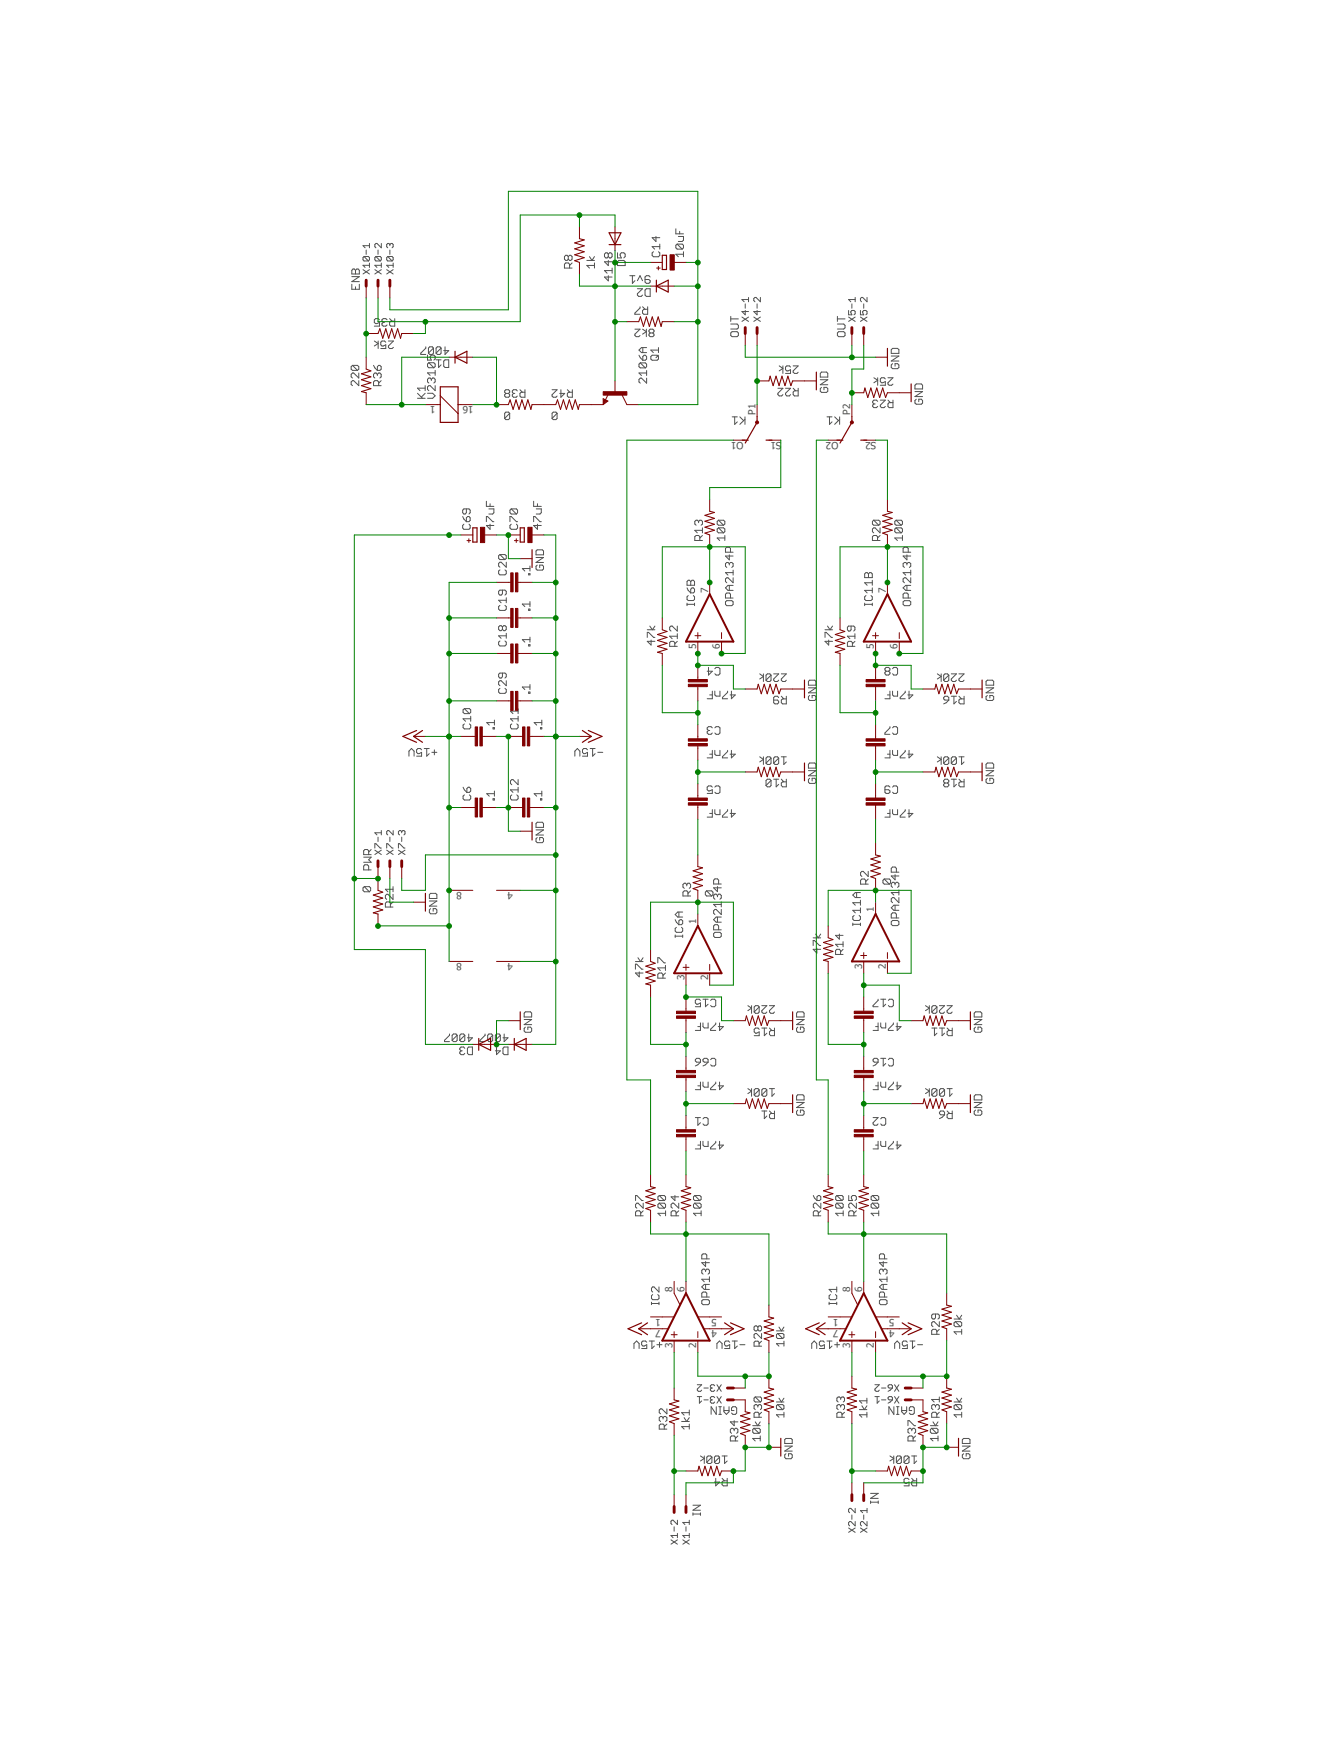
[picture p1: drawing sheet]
<svg xmlns="http://www.w3.org/2000/svg" width="216mm" height="279mm" viewBox="0 0 216 279" stroke-linecap="round" stroke-linejoin="round" font-family="sans-serif">
<defs><g id="words">
<g font-size="1.6" fill="#505050">
<text x="70" y="65.3" transform="rotate(-180 70 65.3)">1</text>
<text x="76.1" y="65.3" transform="rotate(-180 76.1 65.3)">16</text>
<text x="119.5" y="71" transform="rotate(-180 119.5 71)">O1</text>
<text x="121.4" y="66.7" transform="rotate(-90 121.4 66.7)">P1</text>
<text x="125.6" y="71" transform="rotate(-180 125.6 71)">S1</text>
<text x="134.8" y="71" transform="rotate(-180 134.8 71)">O2</text>
<text x="136.7" y="66.7" transform="rotate(-90 136.7 66.7)">P2</text>
<text x="140.9" y="71" transform="rotate(-180 140.9 71)">S2</text>
<text x="113.8" y="95.3" transform="rotate(-90 113.8 95.3)">7</text>
<text x="142.4" y="95.3" transform="rotate(-90 142.4 95.3)">7</text>
<text x="111.9" y="104.3" transform="rotate(-90 111.9 104.3)">5</text>
<text x="115.7" y="104.3" transform="rotate(-90 115.7 104.3)">6</text>
<text x="140.5" y="104.3" transform="rotate(-90 140.5 104.3)">5</text>
<text x="144.3" y="104.3" transform="rotate(-90 144.3 104.3)">6</text>
<text x="74.3" y="143.4" transform="rotate(-180 74.3 143.4)">8</text>
<text x="82.4" y="143.4" transform="rotate(-180 82.4 143.4)">4</text>
<text x="111.9" y="148.6" transform="rotate(-90 111.9 148.6)">1</text>
<text x="140.5" y="146.7" transform="rotate(-90 140.5 146.7)">1</text>
<text x="74.3" y="154.8" transform="rotate(-180 74.3 154.8)">8</text>
<text x="82.4" y="154.8" transform="rotate(-180 82.4 154.8)">4</text>
<text x="138.6" y="155.7" transform="rotate(-90 138.6 155.7)">3</text>
<text x="142.4" y="155.7" transform="rotate(-90 142.4 155.7)">2</text>
<text x="110" y="157.6" transform="rotate(-90 110 157.6)">3</text>
<text x="113.8" y="157.6" transform="rotate(-90 113.8 157.6)">2</text>
<text x="108.1" y="207.6" transform="rotate(-90 108.1 207.6)">8</text>
<text x="110" y="207.6" transform="rotate(-90 110 207.6)">6</text>
<text x="136.7" y="207.6" transform="rotate(-90 136.7 207.6)">8</text>
<text x="138.6" y="207.6" transform="rotate(-90 138.6 207.6)">6</text>
<text x="106.2" y="212" transform="rotate(-180 106.2 212)">1</text>
<text x="106.2" y="213.9" transform="rotate(-180 106.2 213.9)">7</text>
<text x="115.2" y="212" transform="rotate(-180 115.2 212)">5</text>
<text x="115.2" y="213.9" transform="rotate(-180 115.2 213.9)">4</text>
<text x="134.8" y="212" transform="rotate(-180 134.8 212)">1</text>
<text x="134.8" y="213.9" transform="rotate(-180 134.8 213.9)">7</text>
<text x="143.8" y="212" transform="rotate(-180 143.8 212)">5</text>
<text x="143.8" y="213.9" transform="rotate(-180 143.8 213.9)">4</text>
<text x="108.1" y="216.7" transform="rotate(-90 108.1 216.7)">3</text>
<text x="111.9" y="216.7" transform="rotate(-90 111.9 216.7)">2</text>
<text x="136.7" y="216.7" transform="rotate(-90 136.7 216.7)">3</text>
<text x="140.5" y="216.7" transform="rotate(-90 140.5 216.7)">2</text>
</g>
</g></defs>
<g fill="none" stroke="#505050" stroke-width=".16">
<path d="M59.4 39.1v.7M59.4 39.5h-1l.3 .3M61.3 39.1v.7l-.7-.7-.3 .2v.4l.1 .1M62.7 39.3l-.2-.2-.3 .2v.4l.1 .1M62.7 39.3v.2M62.7 39.3l.2-.2 .3 .2v.4l-.2 .1M105.5 38v.8l-.7-.6h1.3M106.1 39.2v.8M106.1 39.6h-1.3l.4 .4M108.6 36.8v.8h1.3M108.9 39.2h.8l.2 .2v.4l-.2 .2M108.9 39.2l-.3 .2v.4l.3 .2h.8"/>
<path d="M108.9 39.2l.8 .8M109.1 38h.8v.6l-.2 .2h-.6M109.3 37.2v.4M56.6 45.7v.8h1.2v-.8M56.6 44.5h1.2l-1.2 .8h1.2M56.7 58.7h.8l.2 .2v.5l-.2 .1M56.7 58.7l-.2 .2v.5l.2 .1h.8M56.7 58.7l.8 .8M56.7 43.2h.3l.1 .3 .3-.3h.2l.2 .3v.5h-1.2v-.5zM57.1 43.5v.5M57.1 46.1v.4M57.7 60v.8l-.8-.8h-.2l-.2 .2v.4l.2 .2"/>
<path d="M58.4 43.3l1 .7M58.5 41.2l-.1 .2v.4l.1 .2h.7M58.5 41.2h.7l.2 .2v.4l-.2 .2M58.5 41.2l.7 .8M58.9 40.2v.7M59.4 43.3l-1 .7M59.4 42.7h-1l.3 .3M59.4 42.3v.7M60 58.7l.7 .8M60.2 54.8l.6 .4-.6 .4M60.3 43.3l1 .7M60.4 41.2l-.1 .2v.4l.1 .2h.7"/>
<path d="M60.4 41.2h.7l.2 .2v.4l-.2 .2M60.4 41.2l.7 .8M60.7 58.9l.2-.2h.2l.2 .2v.5l-.2 .1h-.4zM60.8 40.2v.7M60.8 54.8v1.2M61 51.4l-.2-.2h-.4l-.2 .2v.4l.2 .2 .6-.2v.6h-.8M61.3 42.3v.7M61.3 42.7h-1l.3 .3M61.3 43.3l-1 .7M61.6 51.8l-.2 .2v.2l.2 .2h.4l.2-.2M61.6 51.8h.2M62 55l-.2-.2h-.4l-.2 .2v.4l.2 .2 .6-.2v.6h-.8"/>
<path d="M62.2 43.3l1 .7M62.2 51.4l-.2-.2h-.4l-.2 .2v.2l.2 .2M62.3 41.2l-.1 .2v.4l.1 .2h.7M62.3 41.2h.7l.2 .2v.4l-.2 .2M62.3 41.2l.7 .8M62.4 54.8h.8l-.8 .8v.2l.2 .2h.4l.2-.2M62.6 51.2l.4 .4M62.7 40.2v.7M63.2 42.3v.7M63.2 42.7h-1l.3 .3M63.2 43.3l-1 .7M63.5 51.2v1.2h-.7l-.2-.2v-.4l.2-.2h.7"/>
<path d="M68.5 55.8v.2l-.9 .8v.2h.9M68.7 57.1v.8h.6l-.1-.4v-.2l.1-.2h.4l.3 .2v.4l-.3 .2M68.9 58.3h.8l.3 .2v.4l-.3 .2M68.9 58.3l-.2 .2v.4l.2 .2h.8M68.9 58.3l.8 .8M69.7 56v.8l-.2 .2h-.4l-.2-.2M69.7 56l-.2-.2h-.4l-.2 .2v.8M69.7 56l-.8 .8M70 59.5v.8M70 59.9h-1.3l.5 .4M70.1 57.8h.8M70.5 57.8v1.3l.4-.4"/>
<path d="M70.9 56v.8l-.2 .2h-.4l-.2-.2M70.9 56l-.2-.2h-.4l-.2 .2v.8M70.9 56l-.8 .8M71.3 58.1l.2-.3h.6v1.3h-.6l-.2-.2zM71.5 55.8v1.2l.6-.6h-.8M91.4 41.3l-.2-.3h-.2l-.3 .3v.4l.3 .2h.2l.2-.2M91.4 41.3l.2-.3h.2l.2 .3v.4l-.2 .2h-.2l-.2-.2M91.4 41.3v.4M91.6 43.1v-.6l-.2-.2h-.4l-.3 .2v.6h1.3M92 42.3l-.4 .4M94.3 41.9h1.3M94.8 41.3l.4 .6 .4-.6"/>
<path d="M95.6 42.7h-1.3l.5 .4M95.6 42.3v.8M97.8 44.3v.8l-.6-.6h1.2M97.8 40.9v.4M97.8 41.9v.8l-.6-.6h1.2M97.8 40.9l.2-.3h.2l.2 .3v.4l-.2 .2h-.2l-.2-.2M97.8 40.9l-.2-.3h-.2l-.2 .3v.4l.2 .2h.2l.2-.2M98.4 43.5h-1.2l.4 .4M98.4 43.1v.8M99.3 40.6v.9h.6l-.2-.5v-.1l.2-.3h.4l.2 .3v.4l-.2 .2M99.3 42.1l.2-.2h.8l.2 .2v.6h-1.2zM101.2 44.3h.9"/>
<path d="M101.7 44.3v1.3l.4-.5M102.1 52.9h.8l-.8 .8v.2l.2 .2h.4l.2-.2M102.5 46.4h.8l-.8 .8v.2l.2 .2h.4l.2-.2M102.5 45.1l.4-.8 .4 .8M102.7 57.1l.6 .8M102.9 49.3v.2l-.8 .8v.2h.8M102.9 58.3h.8l.2 .2v.4l-.2 .2M102.9 58.3l-.2 .2v.4l.2 .2h.8M102.9 58.3l.8 .8M103.3 52.9l.6 .4-.6 .4M103.3 49.3l.4 .4M103.3 57.3l.2-.2h.2l.2 .2v.4l-.2 .2h-.4z"/>
<path d="M103.3 55.9v.8M103.9 52.9v1.2M103.9 46.4h.6v1.2h-.6l-.2-.2v-.8zM103.9 60h-1.2l.4 .4M103.9 59.6v.8M103.9 55.9h-.8l-.4 .4 .4 .4h.8M104.1 49.3v1.2h-.6l-.2-.2v-.4l.2-.2h.6M104.5 53.5l-.2 .2v.2l.2 .2h.4l.2-.2v-.2l-.2-.2M104.5 53.5l-.2-.2v-.2l.2-.2h.4l.2 .2v.2l-.2 .2M104.5 53.5h.4M104.5 44.5l-.2-.2h-.4l-.2 .2v.8l.2 .3h.4l.2-.3v-.2l-.2-.2h-.6M104.6 57.3l.2-.2h.8l.3 .2v.4l-.3 .2h-.8l-.2-.2z"/>
<path d="M105.1 40.5l-.3 .2v.4l.3 .2h.8l.2-.2v-.4l-.2-.2M105.9 55.9v.8M105.9 57.1l-.4 .4M105.9 56.3h-1.3l.4 .4M109.9 40.9h-1.3l.5 .4M109.9 40.5v.8M117.5 50.9v.8M117.5 52.1h1l.2 .2v.4l-.2 .2h-1M117.5 51.3h1.2M117.7 53.3h.8l.2 .2v.4l-.2 .2h-.8l-.2-.2v-.4zM119.3 51l1 .7M119.8 49.9v.7l-.5-.5h1"/>
<path d="M119.8 48.9v.7M120.3 51l-1 .7M120.3 48.2h-1l.3 .3M120.3 47.8v.7M121.2 51l1 .7M121.7 49.9v.7l-.5-.5h1M121.7 48.9v.7M122.2 47.8v.7l-.7-.7-.3 .2v.3l.2 .2M122.2 51l-1 .7M125.3 58.8l.6 .4-.6 .4M125.9 58.8v1.2M127.1 59l-.2-.2h-.4l-.2 .2v.4l.2 .2 .6-.2v.6h-.8"/>
<path d="M127.5 58.8h.8l-.8 .8v.2l.2 .2h.4l.2-.2M132.1 59.8h.8l.2 .2v.6h-1.2v-.6zM134.6 53.5l.2-.2h.8l.2 .2v.4l-.2 .2h-.8l-.2-.2zM134.6 52.1h1l.2 .2v.4l-.2 .2h-1M134.6 51.3h1.2M134.6 50.9v.8M136.4 49.9v.7h.5l-.1-.3v-.2l.1-.2h.4l.2 .2v.3l-.2 .2M136.4 51l1.1 .7M136.9 48.9v.7M137.5 48.2h-1.1l.4 .3M137.5 47.8v.7M137.5 51l-1.1 .7"/>
<path d="M138.3 49.9v.7h.6l-.2-.3v-.2l.2-.2h.3l.2 .2v.3l-.2 .2M138.3 51l1.1 .7M138.9 48.9v.7M139.4 47.8v.7l-.7-.7h-.2l-.2 .2v.3l.2 .2M139.4 51l-1.1 .7M143.3 56.2l.2-.2h.8l.2 .2v.6h-1.2zM143.3 57.2h1.2l-1.2 .8h1.2M143.5 58.5l-.2 .2v.4l.2 .2h.8l.2-.2v-.4l-.2-.2h-.4v.4M57.7 61.2v.8l-.8-.8h-.2l-.2 .2v.4l.2 .2M60.7 60.2l-.2-.2h-.2l-.3 .2v.4l.3 .2M60.7 60.2l.2-.2h.2l.2 .2v.4l-.2 .2M60.7 60.2v.2"/>
<path d="M60.9 62v-.6l-.2-.2h-.4l-.3 .2v.6h1.3M61.3 61.2l-.4 .4M67.1 64h1.2M67.1 63.2l.8 .8M68.3 63.2l-.6 .6M68.3 62.4h-1.2l.4 .4M68.3 62v.8M68.7 63.2h.9l.4 .4-.4 .4h-.9M69.3 61l.3-.2h.1l.3 .2v.4l-.3 .2M69.3 61l-.1-.2h-.3l-.2 .2v.4l.2 .2M69.3 61v.2M70 62v.8l-.8-.8h-.3l-.2 .2v.4l.2 .2"/>
<path d="M81.3 63.2l-.2-.1v-.3l.2-.1h.4l.2 .1v.3l-.2 .1M81.3 63.2l-.2 .3v.2l.2 .2h.4l.2-.2v-.2l-.2-.3M81.3 63.2h.4M81.9 66.4v.9l-.2 .2h-.4l-.2-.2M81.9 66.4l-.2-.1h-.4l-.2 .1v.9M81.9 66.4l-.8 .9M82.5 63.2l-.1 .3v.2l.1 .2h.5l.2-.2M82.5 63.2h.3M83.2 62.8l-.2-.1h-.5l-.1 .1v.3l.1 .1M83.6 62.7l.4 .4M84.4 62.7v1.2h-.6l-.2-.2v-.5l.2-.1h.6M88.8 62.7h.8l-.8 .8v.2l.1 .2h.5l.2-.2"/>
<path d="M89.6 66.4v.9l-.2 .2h-.5l-.1-.2M89.6 66.4l-.2-.1h-.5l-.1 .1v.9M89.6 66.4l-.8 .9M90.2 62.7v1.2l.6-.7h-.8M91.2 62.7l.4 .4M92 62.7v1.2h-.6l-.2-.2v-.5l.2-.1h.6M103.9 60.8v.8l-.8-.8h-.2l-.2 .2v.4l.2 .2M117.7 67h.8M118.1 67v1.2l.4-.4M118.9 67l.6 .6M119.8 67v1.2M119.8 67.4l-.9 .8"/>
<path d="M125.1 62.4h.8l-.8 .8v.2l.2 .2h.4l.2-.2M126.3 62.4h.8l-.8 .8v.2l.2 .2h.4l.2-.2M127.5 62.4l.4 .4M128.3 62.4v1.2h-.6l-.2-.2v-.4l.2-.2h.6M131.9 61h1.2l-1.2 .8h1.2M132.1 62.3l-.2 .2v.4l.2 .2h.8l.2-.2v-.4l-.2-.2h-.4v.4M132.9 67h.9M133.3 67v1.2l.5-.4M134.2 67l.6 .6M135 67v1.2M135 67.4l-.8 .8M140.5 60.7l.6 .4-.6 .4"/>
<path d="M140.5 64.9l-.2 .2v.2l.2 .2h.4l.2-.2M140.5 64.9h.2M141.1 60.7v1.2M141.1 64.5l-.2-.2h-.4l-.2 .2v.2l.2 .2M141.5 64.3h.8l-.8 .8v.2l.2 .2h.4l.2-.2M142.3 60.9l-.2-.2h-.4l-.2 .2v.4l.2 .2 .6-.2v.6h-.8M142.7 60.7h.9l-.9 .8v.2l.2 .2h.4l.3-.2M142.7 64.3l.5 .4M143.6 64.3v1.2h-.7l-.2-.2v-.4l.2-.2h.7M147.1 61.9l.2-.2h.8l.2 .2v.6h-1.2zM147.1 62.9h1.2l-1.2 .9h1.2M147.3 64.2l-.2 .2v.4l.2 .2h.8l.2-.2v-.4l-.2-.2h-.4v.4"/>
<path d="M74.4 83l.6 .9M74.6 84.3l-.2 .2v.4l.2 .2h.8l.2-.2v-.4l-.2-.2M75 83.2l.2-.2h.2l.2 .2v.5l-.2 .2h-.4zM75 81.8v.6l-.2 .2h-.2l-.2-.2v-.4l.2-.2h.8l.2 .2v.4l-.2 .2M78.2 80.6v.8h1.2M78.2 83.9v-.9h.2l.8 .9h.2M78.6 81.8h.8v.6l-.2 .2h-.6M78.8 84.3v.8l-.6-.6h1.2M78.8 81v.4M80.4 97.3l-.2 .2v.4l.2 .2h.8l.2-.2v-.4l-.2-.2M80.4 91.6l-.2 .2v.4l.2 .2h.8l.2-.2v-.4l-.2-.2M80.4 89.2l-.2 .1v.5l.2 .2h.8"/>
<path d="M80.4 89.2h.8l.2 .1v.5l-.2 .2M80.4 89.2l.8 .8M80.8 94.9v.6l-.2 .2h-.2l-.2-.2v-.4l.2-.2h.8l.2 .2v.4l-.2 .2M81.4 90.4v.8l-.8-.8h-.2l-.2 .2v.4l.2 .2M81.4 96.1v.8M81.4 96.5h-1.2l.4 .4M82 83.9v-.9h.2l.8 .9h.2M82.2 81.8l-.2 .2v.4l.2 .2h.8M82.2 81.8h.8l.2 .2v.4l-.2 .2M82.2 84.3l-.2 .2v.4l.2 .2h.8l.2-.2v-.4l-.2-.2M82.2 81.8l.8 .8M85 92.2h.2v.2h-.2z"/>
<path d="M85 97.9h.2v.2h-.2zM85.2 91v.8M85.2 96.7v.8M85.2 97.1h-1.2l.4 .4M85.2 91.4h-1.2l.4 .4M85.8 83.9v-.9h.2l.8 .9h.2M85.8 80.6v.8h1.2M86.2 89.6h1.2l-1.2 .8h1.2M86.2 81.8h.8v.6l-.2 .2h-.6M86.4 88.4h.8l.2 .2v.6h-1.2v-.6zM86.4 90.8l-.2 .2v.5l.2 .2h.8l.2-.2v-.5l-.2-.2h-.4v.4M86.4 84.3v.8l-.6-.6h1.2"/>
<path d="M86.4 81v.4M110.4 97.2h1.3M110.4 97v.4M110.4 94.5l.2 .4 .4 .4M110.6 93.3h.2l.2 .2 .3-.2h.2l.2 .2v.6h-1.3v-.6zM110.6 95.7l-.2 .2v.5l.2 .1h.9l.2-.1v-.5l-.2-.2M111 94.7l.3-.2h.2l.2 .2v.4l-.2 .2h-.5zM111 93.5v.6M111.7 97v.4M112.3 83.8l-.2-.2h-.2l-.2 .2v.4l.2 .2M112.3 83.8l.2-.2h.2l.2 .2v.4l-.2 .2M112.3 83.8v.2"/>
<path d="M112.5 86.9v-.6l-.2-.2h-.4l-.2 .2v.6h1.2M112.9 86.1l-.4 .4M112.9 85.3h-1.2l.4 .4M112.9 84.9v.8M115.5 83.6h.8l.2 .2v.4l-.2 .2M115.5 84.9h.8l.2 .1v.5l-.2 .2M115.5 84.9l-.2 .1v.5l.2 .2h.8M115.5 83.6l-.2 .2v.4l.2 .2h.8M115.5 84.9l.8 .8M115.5 83.6l.8 .8M116.5 86.5h-1.2l.4 .4M116.5 86.1v.8"/>
<path d="M116.6 96.8l.2-.2h.8l.3 .2v.4l-.3 .2h-.8l-.2-.2zM117.2 90.6l-.2-.2h-.2l-.2 .2v.4l.2 .2M117.2 90.6l.2-.2h.2l.3 .2v.4l-.3 .2M117.2 89.2v.8l-.6-.6h1.3M117.2 90.6v.2M117.2 94.1v.8M117.4 88.8v-.6l-.2-.2h-.4l-.2 .2v.6h1.3M117.4 96.1v-.6l-.2-.2h-.4l-.2 .2v.6h1.3M117.9 92.9v.8l-.9-.8h-.2l-.2 .2v.4l.2 .2M117.9 91.7v.8M117.9 94.1h-.9l-.4 .4 .4 .4h.9M117.9 92.1h-1.3l.4 .4"/>
<path d="M139 92.3l.2-.2h.2l.2 .2 .2-.2h.2l.2 .2v.6h-1.2zM139 97.2h1.2M139 97v.4M139.2 95.7l-.2 .2v.5l.2 .1h.8l.2-.1v-.5l-.2-.2M139.6 92.3v.6M140.2 94.9h-1.2l.4 .4M140.2 93.3v.8M140.2 94.5v.8M140.2 97v.4M140.2 93.7h-1.2l.4 .4M140.5 83.6l-.2 .2v.4l.2 .2h.8M140.5 83.6h.8l.2 .2v.4l-.2 .2"/>
<path d="M140.5 83.6l.8 .8M141.1 86.9v-.6l-.2-.2h-.4l-.2 .2v.6h1.2M141.5 84.9v.8l-.8-.8h-.2l-.2 .1v.5l.2 .2M141.5 86.1l-.4 .4M144.1 84.9l-.3 .1v.5l.3 .2h.8M144.1 84.9h.8l.2 .1v.5l-.2 .2M144.1 83.6l-.3 .2v.4l.3 .2h.8M144.1 83.6h.8l.2 .2v.4l-.2 .2M144.1 84.9l.8 .8M144.1 83.6l.8 .8M145.1 86.5h-1.3l.5 .4M145.1 86.1v.8"/>
<path d="M145.2 96.8l.2-.2h.8l.2 .2v.4l-.2 .2h-.8l-.2-.2zM145.8 90.6l-.2-.2h-.2l-.2 .2v.4l.2 .2M145.8 90.6l.2-.2h.2l.2 .2v.4l-.2 .2M145.8 89.2v.8l-.6-.6h1.2M145.8 90.6v.2M145.8 94.1v.8M146 96.1v-.6l-.2-.2h-.4l-.2 .2v.6h1.2M146 88.8v-.6l-.2-.2h-.4l-.2 .2v.6h1.2M146.4 94.1h-.8l-.4 .4 .4 .4h.8M146.4 92.9v.8l-.8-.8h-.2l-.2 .2v.4l.2 .2M146.4 92.1h-1.2l.4 .4M146.4 91.7v.8"/>
<path d="M74.7 113.9h.8l.2 .2v.4l-.2 .2M74.7 116.4l-.3 .2v.4l.3 .2h.8l.2-.2v-.4l-.2-.2M74.7 113.9l-.3 .2v.4l.3 .2h.8M74.7 113.9l.8 .8M75.7 115.1v.9M75.7 115.5h-1.3l.4 .5M79.3 117h.2v.2h-.2zM79.5 115.8v.8M79.5 116.2h-1.2l.4 .4M80.4 110.7l-.2 .1v.5l.2 .2h.8l.2-.2v-.5l-.2-.1M80.4 103l-.2 .2v.4l.2 .2h.8l.2-.2v-.4l-.2-.2M80.8 108.2v.6l-.2 .2h-.2l-.2-.2v-.4l.2-.2h.8l.2 .2v.4l-.2 .2"/>
<path d="M80.8 100.8l-.2-.2h-.2l-.2 .2v.4l.2 .2h.2l.2-.2M80.8 100.8l.2-.2h.2l.2 .2v.4l-.2 .2h-.2l-.2-.2M80.8 100.8v.4M81.4 109.4v.8l-.8-.8h-.2l-.2 .2v.4l.2 .2M81.4 101.8v.8M81.4 102.2h-1.2l.4 .4M82.3 116.4l-.2 .2v.4l.2 .2h.8l.2-.2v-.4l-.2-.2M83.3 115.5h-1.2l.4 .5M83.3 113.9v.8M83.3 115.1v.9M83.3 114.3h-1.2l.4 .4M85 111.3h.2v.2h-.2z"/>
<path d="M85 103.6h.2v.2h-.2zM85.2 102.4v.8M85.2 110v.8M85.2 110.4h-1.2l.4 .4M85.2 102.8h-1.2l.4 .4M86.9 117h.2v.2h-.2zM87.1 116.2h-1.2l.4 .4M87.1 115.8v.8M104.1 102.5v-.8h.2l.8 .8h.2M104.1 101.2h1.2M104.5 100.6l.4 .6 .4-.6M104.7 102.9v.8l-.6-.6h1.2"/>
<path d="M108.5 103.9v-.6l-.2-.2h-.4l-.2 .2v.6h1.2M108.9 100.6v.9l-.8-.9h-.2l-.2 .2v.4l.2 .3M108.9 103.1l-.4 .4M108.9 102.3h-1.2l.4 .4M108.9 101.9v.8M113.9 117.4l-.2 .2v.2l.2 .2h.4l.2-.2M113.9 117.4h.2M113.9 107.3v1.2l.6-.6h-.8M114.1 111.7h.4M114.5 111.1v1.2h-.8M114.5 117l-.2-.2h-.4l-.2 .2v.2l.2 .2M114.9 117l.2-.2h.4l.2 .2v.8l-.2 .2h-.4l-.2-.2"/>
<path d="M114.9 107.5l.2-.2h.4l.2 .2v.8l-.2 .2h-.4l-.2-.2M114.9 111.1v.6l.2 .2h.6v-.8M117 111.1v.2l-.9 .8v.2h.9M117.6 111.1v1.2l.6-.6h-.8M122.1 108.3l.6 .5-.6 .4M122.7 108.3v1.3M124 108.5l-.2-.2h-.4l-.3 .2v.8M124 108.5v.8l-.2 .3h-.4l-.3-.3M124 108.5l-.9 .8M124.4 108.3h.8l-.8 .9v.1l.2 .3h.4l.2-.3M125.2 112.1l-.2-.2h-.4l-.2 .2v.9l.2 .2h.4l.2-.2v-.2l-.2-.3h-.6M125.6 108.3h.8l-.8 .9v.1l.2 .3h.4l.2-.3"/>
<path d="M125.6 111.9l.4 .5M126.4 111.9v1.3h-.6l-.2-.2v-.5l.2-.1h.6M130 110.6h1.2l-1.2 .8h1.2M130.2 111.8l-.2 .2v.4l.2 .2h.8l.2-.2v-.4l-.2-.2h-.4v.4M130.2 109.3h.8l.2 .2v.7h-1.2v-.7zM132.6 102.5v-.8h.2l.8 .8h.2M132.6 101.2h1.2M133 100.6l.4 .6 .4-.6M133.2 102.9v.8l-.6-.6h1.2M136.8 100.6v.6l-.2 .3h-.2l-.2-.3v-.4l.2-.2h.8l.2 .2v.4l-.2 .3M137 103.9v-.6l-.2-.2h-.4l-.2 .2v.6h1.2M137.4 102.3h-1.2l.4 .4"/>
<path d="M137.4 103.1l-.4 .4M137.4 101.9v.8M142.5 107.9l-.2-.2v-.2l.2-.2h.4l.2 .2v.2l-.2 .2M142.5 107.9l-.2 .2v.2l.2 .2h.4l.2-.2v-.2l-.2-.2M142.5 107.9h.4M142.7 111.7h.4M143.1 111.1v1.2h-.8M143.1 116.8v.2l-.8 .8v.2h.8M143.5 111.1v.6l.2 .2h.6v-.8M143.5 107.5l.2-.2h.4l.2 .2v.8l-.2 .2h-.4l-.2-.2M143.5 117l.2-.2h.4l.2 .2v.8l-.2 .2h-.4l-.2-.2M145.5 111.1v.2l-.8 .8v.2h.8"/>
<path d="M146.1 111.1v1.2l.6-.6h-.8M150.7 108.3l.6 .5-.6 .4M151.3 108.3v1.3M151.7 112.1l.2-.2h.4l.2 .2v.4h-.6l-.2-.1zM152.5 108.5l-.2-.2h-.4l-.2 .2v.8M152.5 108.5v.8l-.2 .3h-.4l-.2-.3M152.5 108.5l-.8 .8M152.5 112.5l-.4 .5-.4 .2M152.9 108.3h.9l-.9 .9v.1l.2 .3h.4l.3-.3M152.9 111.9h.9M153.4 111.9v1.3l.4-.4M154.2 108.3h.8l-.8 .9v.1l.2 .3h.4l.2-.3"/>
<path d="M154.2 111.9l.4 .5M155 111.9v1.3h-.6l-.2-.2v-.5l.2-.1h.6M158.5 110.6h1.2l-1.2 .8h1.2M158.5 109.5l.2-.2h.8l.2 .2v.7h-1.2zM158.7 111.8l-.2 .2v.4l.2 .2h.8l.2-.2v-.4l-.2-.2h-.4v.4M58.5 137.8h1.2l-.4 .4 .4 .4h-1.2M59.3 139.8v-.6l-.2-.2h-.4l-.2 .2v.6h1.2M59.3 137.4v-.6l-.2-.2h-.4l-.2 .2v.6h1.2M59.7 136.6l-.4 .4M60.3 136.7l1 .7M60.3 136.3v-.7h.1l.7 .7h.2M60.8 134.6v.7"/>
<path d="M61.3 136.7l-1 .7M61.3 133.9h-1l.3 .3M61.3 133.5v.7M62.2 136.3v-.7h.1l.7 .7h.2M62.2 136.7l1 .7M62.7 134.6v.7M63.2 136.7l-1 .7M63.2 133.5v.7l-.7-.7-.3 .2v.3l.1 .2M64.1 136.3v-.7h.1l.7 .7h.2M64.1 136.7l1 .7M64.6 133.7l-.2-.2-.3 .2v.3l.1 .2M64.6 133.7l.2-.2 .3 .2v.3l-.2 .2"/>
<path d="M64.6 133.7v.2M64.6 134.6v.7M65.1 136.7l-1 .7M65.7 121.6v-.8l.4-.5 .5 .5v.8M67.8 120.5l-.2-.2h-.4l-.2 .2v.4l.2 .3 .6-.3v.7h-.8M68.2 120.3h.8M68.6 120.3v1.3l.4-.4M69.4 120.9h.8M69.8 120.5v.8M74.4 126.6l.3 .4 .4 .4M74.7 127.8l-.3 .2v.4l.3 .2h.8l.2-.2v-.4l-.2-.2M75.1 126.8l.2-.2h.2l.2 .2v.4l-.2 .2h-.4z"/>
<path d="M79.3 128.4h.2v.2h-.2zM79.5 127.2v.8M79.5 127.6h-1.2l.4 .4M82.3 127.8l-.2 .2v.4l.2 .2h.8l.2-.2v-.4l-.2-.2M83.3 127h-1.2l.4 .4M83.3 125.3v.9l-.8-.9h-.2l-.2 .2v.4l.2 .3M83.3 126.6v.8M86.2 133.4h1.2l-1.2 .8h1.2M86.4 134.6l-.2 .3v.4l.2 .2h.8l.2-.2v-.4l-.2-.3h-.4v.5M86.4 132.2h.8l.2 .2v.6h-1.2v-.6zM86.9 128.4h.2v.2h-.2zM87.1 127.6h-1.2l.4 .4"/>
<path d="M87.1 127.2v.8M92.4 121.6v-.8l.4-.5 .4 .5v.8M94.4 120.5l-.2-.2h-.4l-.2 .2v.4l.2 .3 .6-.3v.7h-.8M94.9 120.3h.8M95.3 120.3v1.3l.4-.4M96.1 120.9h.8M114.1 121.2h.4M114.1 130.8h.4M114.5 120.6v1.2h-.8M114.5 126.5l-.2-.2h-.4l-.2 .2v.5l.2 .1 .6-.1v.6h-.8M114.5 130.2v1.2h-.8M114.9 120.6v.6l.2 .2h.6v-.8"/>
<path d="M114.9 126.5l.2-.2h.4l.2 .2v.9l-.2 .2h-.4l-.2-.2M114.9 130.2v.6l.2 .2h.6v-.8M117 120.6v.2l-.9 .8v.2h.9M117 130.2v.1l-.9 .9v.2h.9M117.6 120.6v1.2l.6-.6h-.8M117.6 130.2v1.2l.6-.6h-.8M122.1 121.7l.6 .4-.6 .4M122.7 121.7v1.2M124 121.9v.8l-.2 .2h-.4l-.3-.2M124 125.5v.8l-.2 .2h-.4l-.3-.2M124 121.9l-.2-.2h-.4l-.3 .2v.8M124 125.5l-.2-.2h-.4l-.3 .2v.8"/>
<path d="M124 121.9l-.9 .8M124 125.5l-.9 .8M124.4 125.3h.8M124.8 125.3v1.2l.4-.4M125.2 121.9l-.2-.2h-.4l-.2 .2v.8M125.2 121.9v.8l-.2 .2h-.4l-.2-.2M125.2 121.9l-.8 .8M125.6 121.7h.8M125.6 125.3l.4 .4M126 121.7v1.2l.4-.4M126.4 125.3v1.2h-.6l-.2-.2v-.4l.2-.2h.6M130 123.9h1.2l-1.2 .8h1.2"/>
<path d="M130.2 122.7h.8l.2 .2v.6h-1.2v-.6zM130.2 125.1l-.2 .2v.4l.2 .2h.8l.2-.2v-.4l-.2-.2h-.4v.4M142.7 121.2h.4M142.7 130.8h.4M143.1 120.6v1.2h-.8M143.1 130.2v1.2h-.8M143.1 126.5l-.2-.2h-.4l-.2 .2v.9l.2 .2h.4l.2-.2v-.3l-.2-.1h-.6M143.5 120.6v.6l.2 .2h.6v-.8M143.5 130.2v.6l.2 .2h.6v-.8M143.5 126.5l.2-.2h.4l.2 .2v.9l-.2 .2h-.4l-.2-.2M145.5 120.6v.2l-.8 .8v.2h.8M145.5 130.2v.1l-.8 .9v.2h.8"/>
<path d="M146.1 120.6v1.2l.6-.6h-.8M146.1 130.2v1.2l.6-.6h-.8M150.7 121.7l.6 .4-.6 .4M151.3 121.7v1.2M151.9 125.9l-.2-.2v-.2l.2-.2h.4l.2 .2v.2l-.2 .2M151.9 125.9l-.2 .2v.2l.2 .2h.4l.2-.2v-.2l-.2-.2M151.9 125.9h.4M152.5 121.9l-.2-.2h-.4l-.2 .2v.8M152.5 121.9v.8l-.2 .2h-.4l-.2-.2M152.5 121.9l-.8 .8M152.9 125.3h.9M153.4 125.3v1.2l.4-.4"/>
<path d="M153.8 121.9l-.3-.2h-.4l-.2 .2v.8M153.8 121.9v.8l-.3 .2h-.4l-.2-.2M153.8 121.9l-.9 .8M154.2 121.7h.8M154.2 125.3l.4 .4M154.6 121.7v1.2l.4-.4M155 125.3v1.2h-.6l-.2-.2v-.4l.2-.2h.6M158.5 123.9h1.2l-1.2 .8h1.2M158.5 122.9l.2-.2h.8l.2 .2v.6h-1.2zM158.7 125.1l-.2 .2v.4l.2 .2h.8l.2-.2v-.4l-.2-.2h-.4v.4M58.6 142.5l-.2 .2v.5l.2 .2h.8M58.6 142.5h.8l.2 .2v.5l-.2 .2"/>
<path d="M58.6 142.5l.8 .9M62.8 145.8v-.6l-.2-.2h-.4l-.2 .2v.6h1.2M63.2 143.8v.8l-.8-.8h-.2l-.2 .2v.4l.2 .2M63.2 145l-.4 .4M63.2 142.5v.9M63.2 143h-1.2l.4 .4M69 144.8h1.2l-1.2 .9h1.2M69.2 146.1l-.2 .2v.4l.2 .2h.8l.2-.2v-.4l-.2-.2h-.4v.4M69.2 143.6h.8l.2 .2v.6h-1.2v-.6zM102.2 155.8v-.8h.2l.8 .8h.2M102.2 154.6h1.2M102.6 154l.4 .6 .4-.6"/>
<path d="M102.8 156.2v.8l-.6-.6h1.2M105.7 154.8v-.8h.3l.8 .8h.2M106.6 157.2v-.6l-.2-.2h-.4l-.3 .2v.6h1.3M107 155.2v.8M107 156.4l-.4 .4M107 155.6h-1.3l.5 .4M108.5 150.5h1.2M108.5 150.3v.4M108.5 147.8l.2 .5 .4 .4M108.7 149.1l-.2 .2v.4l.2 .2h.9l.1-.2v-.4l-.1-.2M109.1 148l.2-.2h.3l.1 .2v.4l-.1 .3h-.5zM109.1 146.6v.8"/>
<path d="M109.7 146.6h-.8l-.4 .4 .4 .4h.8M109.7 150.3v.4M110.4 142.2l-.2-.2h-.2l-.2 .2v.4l.2 .2M110.4 142.2l.2-.2h.2l.2 .2v.4l-.2 .2M110.4 142.2v.2M110.6 144v-.6l-.2-.2h-.4l-.2 .2v.6h1.2M111 143.2l-.4 .4M113.6 143.2l-.2 .2v.4l.2 .2h.8M113.6 143.2h.8l.2 .2v.4l-.2 .2M113.6 143.2l.8 .8M114.9 149.9h.8l.3 .2v.4l-.3 .2h-.8l-.2-.2v-.4zM115.3 144l-.2-.3h-.2l-.2 .3v.4l.2 .2"/>
<path d="M115.3 144l.2-.3h.2l.3 .3v.4l-.3 .2M115.3 142.5v.8l-.6-.6h1.3M115.3 144v.2M115.3 147.4v.9M115.5 142.1v-.6l-.2-.2h-.4l-.2 .2v.6h1.3M115.5 149.5v-.6l-.2-.2h-.4l-.2 .2v.6h1.3M116 146.2v.8l-.9-.8h-.2l-.2 .2v.4l.2 .2M116 145v.8M116 147.4h-.9l-.4 .4 .4 .5h.9M116 145.4h-1.3l.4 .4M130.7 152v-.8h.2l.8 .8h.2M130.7 150.8h1.2"/>
<path d="M131.1 150.2l.4 .6 .4-.6M131.3 152.4v.8l-.6-.6h1.2M134.9 150.2v.8l-.6-.6h1.2M135.1 153.4v-.6l-.2-.2h-.4l-.2 .2v.6h1.2M135.5 152.6l-.4 .4M135.5 151.8h-1.2l.4 .4M135.5 151.4v.8M137.1 148.6h1.2M137.1 148.4v.4M137.3 147.2l-.2 .2v.4l.2 .2h.8l.2-.2v-.4l-.2-.2M137.7 143.5v.8M138.3 146.3h-1.2l.4 .4"/>
<path d="M138.3 143.5h-.8l-.4 .4 .4 .4h.8M138.3 144.7v.8M138.3 145.9v.8M138.3 148.4v.4M138.3 145.1h-1.2l.4 .4M139.2 142.1v-.6l-.2-.2h-.4l-.3 .2v.6h1.3M139.6 140.1v.8l-.8-.8h-.2l-.3 .2v.4l.3 .2M139.6 141.3l-.4 .4M142.2 141.3l-.3 .2v.4l.3 .2h.8M142.2 141.3h.8l.2 .2v.4l-.2 .2M142.2 141.3l.8 .8M143.5 148h.8l.2 .2v.4l-.2 .2h-.8l-.2-.2v-.4z"/>
<path d="M143.9 142l-.2-.2h-.2l-.2 .2v.5l.2 .2M143.9 142l.2-.2h.2l.2 .2v.5l-.2 .2M143.9 140.6v.8l-.6-.6h1.2M143.9 142v.3M143.9 145.5v.8M144.1 140.2v-.6l-.2-.2h-.4l-.2 .2v.6h1.2M144.1 147.6v-.6l-.2-.3h-.4l-.2 .3v.6h1.2M144.5 144.3v.8l-.8-.8h-.2l-.2 .2v.4l.2 .2M144.5 143.1v.8M144.5 145.5h-.8l-.4 .4 .4 .4h.8M144.5 143.5h-1.2l.4 .4M72.3 166.2v.2l-.8 .8v.2h.8"/>
<path d="M73.5 166.4v.8l-.2 .2h-.4l-.2-.2M73.5 166.4l-.2-.2h-.4l-.2 .2v.8M73.5 166.4l-.8 .8M74.1 168.9l-.2 .2v.2l.2 .2h.4l.2-.2M74.1 168.9h.2M74.7 166.4v.8l-.2 .2h-.4l-.2-.2M74.7 166.4l-.2-.2h-.4l-.2 .2v.8M74.7 168.5l-.2-.2h-.4l-.2 .2v.2l.2 .2M74.7 166.4l-.8 .8M75.1 168.5l.3-.2h.5v1.2h-.5l-.3-.2zM75.4 166.2v1.2l.5-.6h-.8M78 166.2v.2l-.8 .8v.2h.8"/>
<path d="M79.2 166.4v.8l-.2 .2h-.4l-.2-.2M79.2 166.4l-.2-.2h-.4l-.2 .2v.8M79.2 166.4l-.8 .8M79.8 168.3v1.2l.6-.6h-.8M80.4 166.4v.8l-.2 .2h-.4l-.2-.2M80.4 166.4l-.2-.2h-.4l-.2 .2v.8M80.4 166.4l-.8 .8M81 166.2v1.2l.7-.6h-.8M81 168.3h.7v1.2h-.7l-.1-.2v-.8zM84.3 163.9h1.2l-1.2 .8h1.2M84.5 165.1l-.2 .2v.4l.2 .2h.8l.2-.2v-.4l-.2-.2h-.4v.4M84.5 162.7h.8l.2 .2v.6h-1.2v-.6z"/>
<path d="M111.8 179.7h.8M112 170.1h.4l.2 .2v.5h-.6l-.2-.2v-.3zM112.2 174.6h.4M112.2 165h.4M112.2 179.7v1.2l.4-.4M112.6 173.9v1.3h-.8M112.6 160.8l-.2-.2h-.4l-.2 .2v.4l.2 .2 .6-.2v.6h-.8M112.6 164.4v1.3h-.8M112.6 170.8l-.4 .4-.4 .2M113 164.4v.6l.2 .2h.6v-.8M113 170.3l.2-.2h.4l.2 .2v.5h-.6l-.2-.2zM113 173.9v.7l.2 .2h.6v-.9"/>
<path d="M113 179.9l.2-.2h.4l.2 .2v.8l-.2 .2h-.4l-.2-.2M113 160.6h.8M113.4 160.6v1.2l.4-.4M113.8 170.8l-.4 .4-.4 .2M114.2 160.8l.2-.2h.5l.2 .2v.8l-.2 .2h-.5l-.2-.2M114.2 170.3l.2-.2h.5l.2 .2v.9l-.2 .2h-.5l-.2-.2M115.1 173.9v.3l-.9 .8v.2h.9M115.1 164.4v.2l-.9 .9v.2h.9M115.7 164.4v1.3l.6-.7h-.8M115.7 173.9v1.3l.6-.6h-.8M120.2 161.7l.6 .4-.6 .4M120.2 175l.6 .4-.6 .4"/>
<path d="M120.8 161.7v1.2M120.8 175v1.2M122 165.5l-.1-.2h-.4l-.3 .2v.4l.3 .2 .5-.2v.6h-.8M122 161.9l-.1-.2h-.4l-.3 .2v.8M122 161.9v.8l-.1 .2h-.4l-.3-.2M122 175.2v.8l-.1 .2h-.4l-.3-.2M122 175.2l-.1-.2h-.4l-.3 .2v.8M122 161.9l-.8 .8M122 175.2l-.8 .8M122.5 165.3h.8M122.5 161.7h.8l-.8 .8v.2l.2 .2h.4l.2-.2M122.5 178.6h.8"/>
<path d="M122.9 165.3v1.2l.4-.4M122.9 178.6v1.2l.4-.4M123.3 175.2l-.2-.2h-.4l-.2 .2v.8M123.3 175.2v.8l-.2 .2h-.4l-.2-.2M123.3 175.2l-.8 .8M123.7 161.7h.8l-.8 .8v.2l.2 .2h.4l.2-.2M123.7 175h.8M123.7 165.3l.4 .4M123.7 178.6l.4 .4M124.1 175v1.2l.4-.4M124.5 165.3v1.2h-.6l-.2-.2v-.4l.2-.2h.6M124.5 178.6v1.2h-.6l-.2-.2v-.4l.2-.2h.6"/>
<path d="M128.1 163.9h1.2l-1.2 .8h1.2M128.1 177.2h1.2l-1.2 .9h1.2M128.2 165.1l-.1 .2v.4l.1 .2h.9l.2-.2v-.4l-.2-.2h-.4v.4M128.2 162.7h.9l.2 .2v.6h-1.2v-.6zM128.2 176h.9l.2 .2v.6h-1.2v-.6zM128.2 178.5l-.1 .2v.4l.1 .2h.9l.2-.2v-.4l-.2-.2h-.4v.4M140.4 179.7h.8l-.8 .8v.2l.1 .2h.5l.2-.2M140.5 170.1h.5l.2 .2v.5h-.7l-.1-.2v-.3zM140.8 174.6h.4M140.8 165h.4M141.2 173.9v1.3h-.8M141.2 164.4v1.3h-.8"/>
<path d="M141.2 160.6v.2l-.8 .8v.2h.8M141.2 170.8l-.4 .4-.4 .2M141.6 173.9v.7l.2 .2h.6v-.9M141.6 164.4v.6l.2 .2h.6v-.8M141.6 179.9l.2-.2h.4l.2 .2v.8l-.2 .2h-.4l-.2-.2M141.6 170.1h.8M141.6 160.6h.8M142 160.6v1.2l.4-.4M142 170.1v1.3l.4-.4M142.8 160.8l.2-.2h.4l.2 .2v.8l-.2 .2h-.4l-.2-.2M142.8 170.3l.2-.2h.4l.2 .2v.9l-.2 .2h-.4l-.2-.2M143.6 173.9v.3l-.8 .8v.2h.8"/>
<path d="M143.6 164.4v.2l-.8 .9v.2h.8M144.2 173.9v1.3l.6-.6h-.8M144.2 164.4v1.3l.6-.7h-.8M148.8 161.7l.6 .4-.6 .4M148.8 175l.6 .4-.6 .4M149.4 161.7v1.2M149.4 175v1.2M149.8 165.3h.8M150.2 165.3v1.2l.4-.4M150.6 161.9l-.2-.2h-.4l-.2 .2v.8M150.6 161.9v.8l-.2 .2h-.4l-.2-.2M150.6 175.2v.8l-.2 .2h-.4l-.2-.2"/>
<path d="M150.6 175.2l-.2-.2h-.4l-.2 .2v.8M150.6 161.9l-.8 .8M150.6 175.2l-.8 .8M151 165.3h.8M151 161.7h.8l-.8 .8v.2l.2 .2h.4l.2-.2M151 178.8l.2-.2h.4l.2 .2v.4h-.6l-.2-.2zM151.4 165.3v1.2l.4-.4M151.8 175.2l-.2-.2h-.4l-.2 .2v.8M151.8 175.2v.8l-.2 .2h-.4l-.2-.2M151.8 175.2l-.8 .8M151.8 179.2l-.4 .4-.4 .2M152.3 161.7h.8l-.8 .8v.2l.2 .2h.4l.2-.2"/>
<path d="M152.3 175h.8M152.3 165.3l.4 .4M152.3 178.6l.4 .4M152.7 175v1.2l.4-.4M153.1 165.3v1.2h-.6l-.2-.2v-.4l.2-.2h.6M153.1 178.6v1.2h-.6l-.2-.2v-.4l.2-.2h.6M156.6 162.9l.2-.2h.8l.2 .2v.6h-1.2zM156.6 163.9h1.2l-1.2 .8h1.2M156.6 177.2h1.2l-1.2 .9h1.2M156.8 165.1l-.2 .2v.4l.2 .2h.8l.2-.2v-.4l-.2-.2h-.4v.4M156.8 176h.8l.2 .2v.6h-1.2v-.6zM156.8 178.5l-.2 .2v.4l.2 .2h.8l.2-.2v-.4l-.2-.2h-.4v.4"/>
<path d="M102.2 193v-.8h.2l.8 .8h.2M103 195.5v-.6l-.2-.3h-.4l-.2 .3v.6h1.2M103.4 193.4v.8l-.8-.8h-.2l-.2 .2v.4l.2 .2M103.4 194.6l-.4 .5M106 193.4l-.2 .2v.4l.2 .2h.8M106 193.4h.8l.2 .2v.4l-.2 .2M106 192.2l-.2 .2v.4l.2 .2h.8M106 192.2h.8l.2 .2v.4l-.2 .2M106 193.4l.8 .8M106 192.2l.8 .8M107 195.1h-1.2l.4 .4M107 194.6v.9"/>
<path d="M108.5 192.2v.8l-.6-.6h1.2M108.7 195.5v-.6l-.2-.3h-.4l-.2 .3v.6h1.2M109.1 193.4v.8l-.8-.8h-.2l-.2 .2v.4l.2 .2M109.1 194.6l-.4 .5M111.7 192.2h.8l.2 .2v.4l-.2 .2M111.7 193.4h.8l.2 .2v.4l-.2 .2M111.7 193.4l-.2 .2v.4l.2 .2h.8M111.7 192.2l-.2 .2v.4l.2 .2h.8M111.7 193.4l.8 .8M111.7 192.2l.8 .8M112.2 184.1h.4M112.6 183.5v1.2h-.8"/>
<path d="M112.7 195.1h-1.2l.4 .4M112.7 194.6v.9M113 183.5v.6l.2 .2h.6v-.8M115.1 183.5v.2l-.9 .8v.2h.9M115.7 183.5v1.2l.6-.6h-.8M130.7 192.2l.2 .4 .4 .4M131.3 192.4l.3-.2h.2l.2 .2v.4l-.2 .2h-.5zM131.6 195.5v-.6l-.3-.3h-.4l-.2 .3v.6h1.3M132 193.4v.8l-.9-.8h-.2l-.2 .2v.4l.2 .2M132 194.6l-.4 .5M134.5 193.4l-.2 .2v.4l.2 .2h.9M134.5 193.4h.9l.2 .2v.4l-.2 .2"/>
<path d="M134.5 192.2l-.2 .2v.4l.2 .2h.9M134.5 192.2h.9l.2 .2v.4l-.2 .2M134.5 193.4l.9 .8M134.5 192.2l.9 .8M135.6 195.1h-1.3l.4 .4M135.6 194.6v.9M136.4 192.2v.8h.7l-.2-.6 .2-.2h.4l.2 .2v.4l-.2 .2M137.3 195.5v-.6l-.2-.3h-.4l-.3 .3v.6h1.3M137.7 193.4v.8l-.8-.8h-.2l-.3 .2v.4l.3 .2M137.7 194.6l-.4 .5M140.3 193.4h.8l.2 .2v.4l-.2 .2M140.3 193.4l-.3 .2v.4l.3 .2h.8"/>
<path d="M140.3 192.2l-.3 .2v.4l.3 .2h.8M140.3 192.2h.8l.2 .2v.4l-.2 .2M140.3 193.4l.8 .8M140.3 192.2l.8 .8M140.8 184.1h.4M141.2 183.5v1.2h-.8M141.3 195.1h-1.3l.5 .4M141.3 194.6v.9M141.6 183.5v.6l.2 .2h.6v-.8M143.6 183.5v.2l-.8 .8v.2h.8M144.2 183.5v1.2l.6-.6h-.8M101.9 216.8v-.8l.4-.4 .4 .4v.8"/>
<path d="M104 215.8l-.2-.2h-.4l-.3 .2v.4l.3 .2 .6-.2v.6h-.9M104.4 215.6h.8M104.7 209.5h1.2M104.7 209.3v.4M104.8 215.6v1.2l.4-.4M104.9 208.1l-.2 .2v.4l.2 .2h.8l.2-.2v-.4l-.2-.2M105.6 216.2h.8M105.9 206.9v.8l-.8-.8h-.2l-.2 .2v.4l.2 .2M105.9 209.3v.4M106 215.8v.8M112.8 209.1l.2-.2h.8l.2 .2v.4l-.2 .2h-.8l-.2-.2zM113.4 204.2l-.2-.2h-.2l-.2 .2v.4l.2 .2"/>
<path d="M113.4 204.2l.2-.2h.2l.2 .2v.4l-.2 .2M113.4 202.8v.8l-.6-.6h1.2M113.4 204.2v.2M113.4 206.5v.8M113.6 202.4v-.6l-.2-.2h-.4l-.2 .2v.6h1.2M113.6 208.5v-.6l-.2-.2h-.4l-.2 .2v.6h1.2M114 206.5h-.8l-.4 .4 .4 .4h.8M114 205.7h-1.2l.4 .4M114 205.3v.8M115.3 216.8v-.8l.4-.4 .4 .4v.8M117.3 215.8l-.2-.2h-.4l-.2 .2v.4l.2 .2 .6-.2v.6h-.8M117.7 215.6h.8"/>
<path d="M118.1 215.6v1.2l.4-.4M118.9 216.2h.9M121.8 213.3l-.2-.2h-.2l-.2 .2v.5l.2 .2h.2l.2-.2M121.8 213.3l.2-.2h.2l.2 .2v.5l-.2 .2h-.2l-.2-.2M121.8 213.3v.5M122 216.4v-.6l-.2-.2h-.4l-.2 .2v.6h1.2M122.4 214.4v.8l-.8-.8h-.2l-.2 .2v.4l.2 .2M122.4 215.6l-.4 .4M124.8 214h1.2M125 214.4h.8l.2 .2v.4l-.2 .2M125 214.4l-.2 .2v.4l.2 .2h.8M125 214.4l.8 .8"/>
<path d="M125.2 213.3l.4 .7 .4-.7M126 216h-1.2l.4 .4M126 215.6v.8M130.5 216.8v-.8l.4-.4 .4 .4v.8M132.5 215.8l-.2-.2h-.4l-.2 .2v.4l.2 .2 .6-.2v.6h-.8M132.9 215.6h.9M133.3 209.5h1.2M133.3 209.3v.4M133.3 215.6v1.2l.5-.4M133.5 208.1l-.2 .2v.4l.2 .2h.8l.2-.2v-.4l-.2-.2M134.2 216.2h.8M134.5 207.3h-1.2l.4 .4"/>
<path d="M134.5 206.9v.8M134.5 209.3v.4M134.6 215.8v.8M141.4 209.1l.2-.2h.8l.2 .2v.4l-.2 .2h-.8l-.2-.2zM142 204.2l-.2-.2h-.2l-.2 .2v.4l.2 .2M142 204.2l.2-.2h.2l.2 .2v.4l-.2 .2M142 202.8v.8l-.6-.6h1.2M142 204.2v.2M142 206.5v.8M142.2 202.4v-.6l-.2-.2h-.4l-.2 .2v.6h1.2M142.2 208.5v-.6l-.2-.2h-.4l-.2 .2v.6h1.2M142.6 205.3v.8"/>
<path d="M142.6 206.5h-.8l-.4 .4 .4 .4h.8M142.6 205.7h-1.2l.4 .4M143.8 216.8v-.8l.4-.4 .4 .4v.8M145.9 215.8l-.3-.2h-.4l-.1 .2v.4l.1 .2 .7-.2v.6h-.8M146.3 215.6h.8M146.7 215.6v1.2l.4-.4M147.5 216.2h.8M150.4 211.2v.7l-.2 .1h-.2l-.2-.1v-.5l.2-.2h.8l.2 .2v.5l-.2 .1M150.6 214.5v-.6l-.2-.2h-.4l-.2 .2v.6h1.2M151 212.5v.8l-.8-.8h-.2l-.2 .2v.4l.2 .2M151 213.7l-.4 .4M153.4 212h1.2"/>
<path d="M153.6 212.5h.8l.2 .2v.4l-.2 .2M153.6 212.5l-.2 .2v.4l.2 .2h.8M153.6 212.5l.8 .8M153.8 211.4l.4 .6 .4-.6M154.6 214.1h-1.2l.4 .4M154.6 213.7v.8M106.6 227.9v.2M106.6 227.9l-.2-.2h-.2l-.2 .2v.4l.2 .2M106.6 227.9l.2-.2h.2l.2 .2v.4l-.2 .2M106.8 229.7v-.6l-.2-.2h-.4l-.2 .2v.6h1.2M107.2 226.5v.8l-.8-.8h-.2l-.2 .2v.4l.2 .2M107.2 228.9l-.4 .4"/>
<path d="M109.6 228.5h1.2M110 227.9l.4 .6 .4-.6M110.8 229.3h-1.2l.4 .4M110.8 226.7v.8M110.8 228.9v.8M110.8 227.1h-1.2l.4 .4M112.1 224.5h.7M112.1 222.6h.7l-.7 .7 .2 .4h.3l.2-.2M112.4 224.5v1.1l.4-.4M112.6 234.1l.6 .4-.6 .4M113.2 225h.7M113.2 223.1h.7"/>
<path d="M113.2 234.1v1.2M114.4 225l-.2 .2 .2 .4h.3l.2-.2M114.4 223.1l-.2 .2 .2 .4h.3l.2-.2M114.4 225h.2M114.4 223.1h.2M114.4 234.3l-.2-.2h-.4l-.2 .2v.8M114.4 234.3v.8l-.2 .2h-.4l-.2-.2M114.4 234.3l-.8 .8M114.9 222.8l-.2-.2h-.3l-.2 .2v.2l.2 .1M114.9 224.7l-.2-.2h-.3l-.2 .2v.2l.2 .1M115.1 237.7v1.2l.6-.6h-.8M115.1 226.1v1.3l-.8-1.3v1.3"/>
<path d="M115.3 224.5l.7 1.1M115.3 222.6l.7 1.1M115.5 227.4h.5M115.5 226.1h.5M115.7 234.3v.8l-.2 .2h-.4l-.2-.2M115.7 234.3l-.2-.2h-.4l-.2 .2v.8M115.7 234.3l-.8 .8M115.8 226.1v1.3M116 224.5l-.7 1.1M116 222.6l-.7 1.1M116.1 234.1h.8M116.1 237.7l.4 .4"/>
<path d="M116.4 226.8h.8M116.4 226.1v.8l.4 .5 .4-.5v-.8M116.5 234.1v1.2l.4-.4M116.9 237.7v1.2h-.6l-.2-.2v-.4l.2-.2h.6M118 226.8h-.4v-.4l.2-.3h.4l.2 .3v.8l-.2 .2h-.4l-.2-.2M118 229.8l-.2-.2h-.2l-.2 .2v.4l.2 .2M118 229.8l.2-.2h.2l.2 .2v.4l-.2 .2M118 228.4v.8l-.6-.6h1.2M118 229.8v.2M118.2 231.6v-.6l-.2-.2h-.4l-.2 .2v.6h1.2M118.6 230.8l-.4 .4M121 229.2h1.2"/>
<path d="M121.2 229.6l-.2 .2v.4l.2 .2h.8M121.2 229.6h.8l.2 .2v.4l-.2 .2M121.2 229.6l.8 .8M121.4 224.6l-.2 .2v.4l.2 .2h.8M121.4 228.6l.4 .6 .4-.6M121.4 224.6h.8l.2 .2v.4l-.2 .2M121.4 224.6l.8 .8M121.8 226l-.2-.2h-.2l-.2 .2v.4l.2 .2M121.8 226l.2-.2h.2l.2 .2v.4l-.2 .2M121.8 226v.2M122 227.8v-.6l-.2-.2h-.4l-.2 .2v.6h1.2M122.2 231.2h-1.2l.4 .4"/>
<path d="M122.2 230.8v.8M122.4 227l-.4 .4M124.8 225.4h1.2M125 225.8h.8l.2 .2v.4l-.2 .2M125 225.8l-.2 .2v.4l.2 .2h.8M125 225.8l.8 .8M125.2 224.8l.4 .6 .4-.6M126 227v.8M126 227.4h-1.2l.4 .4M126.2 232.5h1.2l-1.2 .8h1.2M126.3 233.7l-.1 .2v.4l.1 .2h.9l.2-.2v-.4l-.2-.2h-.4v.4M126.3 231.2h.9l.2 .2v.7h-1.2v-.7z"/>
<path d="M135.1 226l-.1-.2h-.3l-.2 .2v.4l.2 .2M135.1 226l.3-.2h.2l.2 .2v.4l-.2 .2M135.1 224.8l-.1-.2h-.3l-.2 .2v.4l.2 .2M135.1 224.8l.3-.2h.2l.2 .2v.4l-.2 .2M135.1 224.8v.2M135.1 226v.2M135.4 227.8v-.6l-.3-.2h-.4l-.2 .2v.6h1.3M135.8 227l-.4 .4M138.2 226.6h1.2M138.6 226l.4 .6 .4-.6M139.4 227.4h-1.2l.4 .4M139.4 224.8v.8"/>
<path d="M139.4 227v.8M139.4 225.2h-1.2l.4 .4M140.7 224.5h.7M140.7 222.6h.7l-.7 .7 .1 .4h.4l.2-.2M141 224.5v1.1l.4-.4M141.7 225h.7M141.7 223.1h.7M142.8 222.8l.1-.2h.4l.2 .2v.3h-.6l-.1-.1zM142.8 224.7l.1-.2h.4l.2 .2v.3h-.6l-.1-.1zM143.1 234.1l.6 .4-.6 .4M143.5 225l-.7 .6M143.5 223.1l-.7 .6"/>
<path d="M143.7 234.1v1.2M143.7 226.1v1.3l-.8-1.3v1.3M143.8 224.5l.7 1.1M143.8 222.6l.7 1.1M144.1 227.4h.4M144.1 226.1h.4M144.3 226.1v1.3M144.5 224.5l-.7 1.1M144.5 222.6l-.7 1.1M144.9 234.3l-.2-.2h-.4l-.2 .2v.8M144.9 234.3v.8l-.2 .2h-.4l-.2-.2M144.9 234.3l-.8 .8"/>
<path d="M144.9 226.8h.9M144.9 226.1v.8l.5 .5 .4-.5v-.8M146 229.2v-.8h.2l.8 .8h.2M146.1 234.3l-.2-.2h-.4l-.2 .2v.8M146.1 234.3v.8l-.2 .2h-.4l-.2-.2M146.1 237.8l-.2-.1h-.4l-.2 .1v.5l.2 .2 .6-.2v.6h-.8M146.1 234.3l-.8 .8M146.6 234.1h.8M146.6 237.7l.4 .4M146.6 226.8h-.4v-.4l.2-.3h.4l.2 .3v.8l-.2 .2h-.4l-.2-.2M146.6 229.8l-.2-.2h-.2l-.2 .2v.4l.2 .2M146.6 229.8l.2-.2h.2l.2 .2v.4l-.2 .2"/>
<path d="M146.6 229.8v.2M146.8 231.6v-.6l-.2-.2h-.4l-.2 .2v.6h1.2M147 234.1v1.2l.4-.4M147.2 230.8l-.4 .4M147.4 237.7v1.2h-.7l-.1-.2v-.4l.1-.2h.7M149.6 229.2h1.2M149.8 229.6l-.2 .2v.4l.2 .2h.8M149.8 229.6h.8l.2 .2v.4l-.2 .2M149.8 229.6l.8 .8M150 228.6l.4 .6 .4-.6M150.4 226l-.2-.2h-.2l-.2 .2v.4l.2 .2M150.4 226l.2-.2h.2l.2 .2v.4l-.2 .2"/>
<path d="M150.4 226v.2M150.6 227.8v-.6l-.2-.2h-.4l-.2 .2v.6h1.2M150.8 231.2h-1.2l.4 .4M150.8 230.8v.8M151 224.6v.8M151 227l-.4 .4M151 225h-1.2l.4 .4M153.4 225.4h1.2M153.6 225.8h.8l.2 .2v.4l-.2 .2M153.6 225.8l-.2 .2v.4l.2 .2h.8M153.6 225.8l.8 .8M153.8 224.8l.4 .6 .4-.6"/>
<path d="M154.6 227v.8M154.6 227.4h-1.2l.4 .4M154.7 232.5h1.2l-1.2 .8h1.2M154.7 231.4l.2-.2h.8l.2 .2v.7h-1.2zM154.9 233.7l-.2 .2v.4l.2 .2h.8l.2-.2v-.4l-.2-.2h-.4v.4M107.9 247.5l1 .7M108.4 245.4v.7M108.9 246.8h-1l.3 .4M108.9 247.5l-1 .7M108.9 244.4v.7l-.7-.7-.3 .2v.3l.1 .2M108.9 246.5v.7M109.8 247.5l1 .7"/>
<path d="M110.3 245.4v.7M110.8 244.4v.7M110.8 246.5v.7M110.8 247.5l-1 .7M110.8 246.8h-1l.3 .4M110.8 244.8h-1l.3 .3M111.4 243.4h1.2M111.4 243.2v.4M111.4 242h1.2l-1.2 .8h1.2M112.6 243.2v.4M136.4 245.6l1.1 .7M136.9 243.5v.7"/>
<path d="M137.5 244.6v.7l-.7-.7h-.2l-.2 .2v.3l.2 .2M137.5 245.6l-1.1 .7M137.5 242.5v.7l-.7-.7h-.2l-.2 .2v.3l.2 .2M138.3 245.6l1.1 .7M138.9 243.5v.7M139.4 242.5v.7M139.4 244.6v.7l-.7-.7h-.2l-.2 .2v.3l.2 .2M139.4 245.6l-1.1 .7M139.4 242.8h-1.1l.4 .4M140 241.5h1.2M140 241.3v.4M140 240.1h1.2l-1.2 .8h1.2"/>
<path d="M141.2 241.3v.4"/>
</g>
<g fill="none" stroke="#800000" stroke-width=".19">
<path d="M97.9 37.4h1.9l-.9 1.9zM97.9 39.3h1.9M73.2 57.4l1.9-.9v1.9zM73.2 56.5v1.9M105.5 46l1.9-1v1.9zM105.5 45v1.9M106.5 41h.6v2.3h-.6zM131.2 59.8v2.9M142.7 56v2.9M70.8 62.2h2.8v5.7h-2.8zM97 64.3v.6l.5-.4-.3-.2v.3l.1-.1M119.3 70.8h1"/>
<path d="M121.7 67v.9l-1.9 3.3M123.1 70.8h1M134.6 70.8h.9M136.9 67v.9l-1.9 3.3M138.4 70.8h.9M146.5 61.7v2.9M76 84.9h.7v2.2h-.7zM83.6 84.9h.7v2.2h-.7zM85.5 88.4v2.8M67 117.4l-2.2 1 2.2 .9M67.9 117.4l-1.4 1 1.4 .9M93.6 117.4l1.5 1-1.5 .9"/>
<path d="M94.6 117.4l2.2 1-2.2 .9M129.3 109.3v2.9M157.9 109.3v2.9M85.5 132.2v2.8M129.3 122.7v2.8M157.9 122.7v2.8M68.4 143.6v2.9M77 167.9l1.9-1v1.9zM77 166.9v1.9M82.7 167.9l1.9-1v1.9zM82.7 166.9v1.9M83.6 162.7v2.8"/>
<path d="M127.4 162.7v2.8M127.4 176v2.9M156 162.7v2.8M156 176v2.9M103.1 212.7l-2.1 .9 2.1 1M104.1 212.7l-1.4 .9 1.4 1M116.5 212.7l1.4 .9-1.4 1M117.4 212.7l2.2 .9-2.2 1M131.7 212.7l-2.2 .9 2.2 1M132.7 212.7l-1.5 .9 1.5 1M145 212.7l1.5 .9-1.5 1M146 212.7l2.2 .9-2.2 1"/>
<path d="M125.5 231.2v2.9M154.1 231.2v2.9"/>
</g>
<g fill="none" stroke="#800000" stroke-width=".16">
<path d="M93.2 36.5v1.9M98.9 36.5v3.8M58.9 46v1.9M58.9 57.4v1.9M58.9 53.6h1.9M60.8 46v1.9M62.7 46v1.9M64.6 53.6h1.9M72.2 57.4h3.8M93.2 42.2v1.9M100.8 51.7h1.9M104.6 46h3.8"/>
<path d="M104.6 42.2h1.9M105.6 43.1h.5M105.8 42.8v.6M106.5 51.7h1.9M108.4 42.2h1.9M119.8 53.6v1.9M121.7 53.6v1.9M136.9 53.6v1.9M138.9 53.6v1.9M140.8 57.4h1.9M58.9 63.1v1.9M68.4 65h2.4"/>
<path d="M70.8 63.6l2.8 2.9M73.6 65h2.4M79.8 65h1.9M85.5 65h3.8M93.2 65h3.8M97 64.1l.7 .4-.7 .5zM97.8 63.4l-.5 .9M98.9 61.2v1.9M100 63.5l.8 1.5h1.9M117.9 70.8h1.9M121.7 65v2M121.7 61.2h1.9"/>
<path d="M123.6 70.8h1.9M127.4 61.2h3.8M133.1 70.8h1.9M136.9 65v2M136.9 63.1h2M138.9 70.8h1.9M142.7 63.1h3.8M74.1 86h1.9M75.1 86.9h.6M75.4 86.6v.6M77.9 86h1.9M79.8 99.3h2.3"/>
<path d="M79.8 93.6h2.3M81.7 86h1.9M82.7 86.9h.6M83 86.6v.6M83.2 99.3h2.3M83.2 93.6h2.3M83.6 89.8h1.9M85.5 86h1.9M106.5 99.3v1.9M114.1 80.3v1.9M114.1 86v1.9M114.1 93.6v1.9"/>
<path d="M135 99.3v1.9M142.7 80.3v1.9M142.7 86v1.9M142.7 93.6v1.9M66.5 118.4h1.9M74.1 118.4h2.3M77.5 118.4h2.3M79.8 112.7h2.3M79.8 105.1h2.3M81.7 118.4h2.3M83.2 112.7h2.3M83.2 105.1h2.3"/>
<path d="M85.2 118.4h2.2M93.2 118.4h1.9M106.5 105.1v1.9M111.7 102.2h1M112.2 101.7v1M112.2 103.1v2M112.2 107v2.2M112.2 110.4v2.3M112.2 116.5v2.3M112.2 119.9v2.3M116 101.7v1M116 103.1v2"/>
<path d="M119.8 110.8h1.9M125.5 110.8h3.8M135 105.1v1.9M140.3 102.2h.9M140.8 101.7v1M140.8 103.1v2M140.8 107v2.2M140.8 110.4v2.3M140.8 116.5v2.3M140.8 119.9v2.3M144.6 101.7v1M144.6 103.1v2"/>
<path d="M148.4 110.8h1.9M154.1 110.8h3.8M60.8 139.3v3.8M62.7 139.3v1.9M64.6 139.3v1.9M74.1 129.8h2.3M77.5 129.8h2.3M81.7 129.8h2.3M83.6 133.6h1.9M85.2 129.8h2.2M112.2 126v2.3M112.2 129.4v2.3"/>
<path d="M112.2 137.4v1.9M119.8 124.1h1.9M125.5 124.1h3.8M140.8 126v2.3M140.8 129.4v2.3M140.8 135.5v1.9M148.4 124.1h1.9M154.1 124.1h3.8M60.8 146.9v1.9M66.5 145h1.9M72.2 154.6h3.8M72.2 143.1h3.8"/>
<path d="M79.8 154.6h3.8M79.8 143.1h3.8M104.6 152.7v1.9M104.6 158.4v1.9M109.8 155.5h1M110.3 155v1M110.3 156.5v1.9M112.2 143.1v1.9M112.2 146.9v1.9M114.1 155v1M114.1 156.5v1.9M133.1 148.8v1.9"/>
<path d="M133.1 154.6v1.9M138.4 153.6h.9M138.9 153.1v1M138.9 154.6v1.9M140.8 141.2v1.9M140.8 145v1.9M142.7 153.1v1M142.7 154.6v1.9M76 167.9h3.8M81.7 164.1h1.9M81.7 167.9h3.8M110.3 160.3v2.3"/>
<path d="M110.3 163.7v2.3M110.3 169.8v2.3M110.3 173.2v2.3M110.3 179.3v2.3M117.9 164.1h1.9M117.9 177.4h1.9M123.6 164.1h3.8M123.6 177.4h3.8M138.9 160.3v2.3M138.9 163.7v2.3M138.9 169.8v2.3M138.9 173.2v2.3"/>
<path d="M138.9 179.3v2.3M146.5 164.1h1.9M146.5 177.4h1.9M152.2 164.1h3.8M152.2 177.4h3.8M104.6 188.8v2M104.6 194.6v1.9M110.3 182.8v2.2M110.3 188.8v2M110.3 194.6v1.9M133.1 188.8v2M133.1 194.6v1.9"/>
<path d="M138.9 182.8v2.2M138.9 188.8v2M138.9 194.6v1.9M102.7 213.6h4.7M104.6 211.7h3.7M107.9 214.6h1M108.4 206v1.9l.9 1.8M108.4 214.1v.9M108.4 215.5v1.9M110.3 206v1.9M112.2 214.1v.9M112.2 215.5v1.9"/>
<path d="M112.2 211.7h3.8M113.2 213.6h4.7M123.6 209.8v1.9M123.6 215.5v1.9M131.2 213.6h4.7M133.1 211.7h3.8M136.5 214.6h.9M136.9 206v1.9l1 1.8M136.9 214.1v.9M136.9 215.5v1.9M138.9 206v1.9M140.8 214.1v.9"/>
<path d="M140.8 215.5v1.9M140.8 211.7h3.8M141.8 213.6h4.7M152.2 207.9v1.9M152.2 213.6v1.9M108.4 223.1v1.9M108.4 228.9v1.9M110.3 236.5h1.9M116 236.5h1.9M117.9 225h1.9v1.9M117.9 223.1h1.9M119.8 230.8v1.9"/>
<path d="M123.6 221.2v1.9M123.6 226.9v2M123.6 232.7h1.9M136.9 221.2v1.9M136.9 226.9v2M136.9 238.4v1.9M138.9 238.4v1.9M140.8 236.5h1.9M146.5 236.5h1.9M146.5 225h1.9v1.9M146.5 223.1h1.9M148.4 230.8v1.9"/>
<path d="M152.2 221.2v1.9M152.2 226.9v2M152.2 232.7h1.9M108.4 240.3v1.9M110.3 240.3v1.9"/>
</g>
<g fill="#800000" stroke="#800000" stroke-width=".16">
<path d="M82.9 111.1h.3v3.1h-.3z"/>
<path d="M82.1 111.1h.4v3.1h-.4z"/>
<path d="M108.8 172.8h3v.4h-3z"/>
<path d="M108.8 172.1h3v.4h-3z"/>
<path d="M108.8 163.3h3v.4h-3z"/>
<path d="M108.8 162.6h3v.3h-3z"/>
<path d="M137.3 172.8h3.1v.4h-3.1z"/>
<path d="M137.3 172.1h3.1v.4h-3.1z"/>
<path d="M137.3 163.3h3.1v.4h-3.1z"/>
<path d="M137.3 162.6h3.1v.3h-3.1z"/>
<path d="M77.2 84.8h.7v2.4h-.7z"/>
<path d="M84.9 84.8h.6v2.4h-.6z"/>
<path d="M108.8 182.4h3v.4h-3z"/>
<path d="M108.8 181.6h3v.4h-3z"/>
<path d="M137.3 182.4h3.1v.4h-3.1z"/>
<path d="M137.3 181.6h3.1v.4h-3.1z"/>
<path d="M110.7 119.5h3v.4h-3z"/>
<path d="M110.7 118.8h3v.3h-3z"/>
<path d="M110.7 110h3v.4h-3z"/>
<path d="M110.7 109.2h3v.4h-3z"/>
<path d="M110.7 129.1h3v.3h-3z"/>
<path d="M110.7 128.3h3v.4h-3z"/>
<path d="M139.2 119.5h3.1v.4h-3.1z"/>
<path d="M139.2 118.8h3.1v.3h-3.1z"/>
<path d="M139.2 110h3.1v.4h-3.1z"/>
<path d="M139.2 109.2h3.1v.4h-3.1z"/>
<path d="M139.2 129.1h3.1v.3h-3.1z"/>
<path d="M139.2 128.3h3.1v.4h-3.1z"/>
<path d="M77.2 128.3h.3v3h-.3z"/>
<path d="M76.4 128.3h.4v3h-.4z"/>
<path d="M77.2 116.9h.3v3h-.3z"/>
<path d="M76.4 116.9h.4v3h-.4z"/>
<path d="M84.8 116.9h.4v3h-.4z"/>
<path d="M84 116.9h.4v3h-.4z"/>
<path d="M84.8 128.3h.4v3h-.4z"/>
<path d="M84 128.3h.4v3h-.4z"/>
<path d="M82.9 103.5h.3v3.1h-.3z"/>
<path d="M82.1 103.5h.4v3.1h-.4z"/>
<path d="M82.9 97.8h.3v3.1h-.3z"/>
<path d="M82.1 97.8h.4v3.1h-.4z"/>
<path d="M82.9 92.1h.3v3h-.3z"/>
<path d="M82.1 92.1h.4v3h-.4z"/>
<path d="M97 63h3.8v.5h-3.8z"/>
<path d="M107.7 41h.7v2.4h-.7z"/>
</g>
<path d="M114.1 95.5l3.8 7.6h-7.6zM142.7 95.5l3.8 7.6h-7.6zM112.2 148.8l3.8 7.7h-7.6zM140.8 146.9l3.8 7.7h-7.7zM110.3 207.9l3.8 7.6h-7.6zM138.9 207.9l3.8 7.6h-7.7z" fill="none" stroke="#800000" stroke-width=".32"/>
<g fill="none" stroke="#800000" stroke-width=".17">
<path d="M93.2 38.4l.7 .2-1.5 .5 1.5 .4-1.5 .5 1.5 .5-1.5 .5 1.5 .4-1.5 .5 .8 .3M58.9 59.3l.7 .3-1.5 .5 1.5 .5-1.5 .4 1.5 .5-1.5 .5 1.5 .5-1.5 .4 .8 .2M60.8 53.6l.3-.7 .4 1.5 .5-1.5 .5 1.5 .5-1.5 .4 1.5 .5-1.5 .5 1.5 .2-.8M102.7 51.7l.3-.8 .4 1.6 .5-1.6 .5 1.6 .5-1.6 .4 1.6 .5-1.6 .5 1.6 .2-.8M81.7 65l.3-.7 .5 1.5 .5-1.5 .4 1.5 .5-1.5 .5 1.5 .5-1.5 .4 1.5 .2-.8M89.3 65l.3-.7 .5 1.5 .5-1.5 .5 1.5 .4-1.5 .5 1.5 .5-1.5 .5 1.5 .2-.8M123.6 61.2l.2-.7 .5 1.5 .5-1.5 .4 1.5 .5-1.5 .5 1.5 .5-1.5 .4 1.5 .3-.8M138.9 63.1l.1-.7 .5 1.5 .5-1.5 .5 1.5 .4-1.5 .5 1.5 .5-1.5 .5 1.5 .3-.8M114.1 82.2l.8 .2-1.6 .4 1.6 .5-1.6 .5 1.6 .5-1.6 .5 1.6 .4-1.6 .5 .8 .3M142.7 82.2l.7 .2-1.5 .4 1.5 .5-1.5 .5 1.5 .5-1.5 .5 1.5 .4-1.5 .5 .8 .3M106.5 101.2l.7 .3-1.5 .5 1.5 .5-1.5 .5 1.5 .4-1.5 .5 1.5 .5-1.5 .5 .8 .2M121.7 110.8l.2-.8 .5 1.5 .5-1.5 .4 1.5 .5-1.5 .5 1.5 .5-1.5 .4 1.5 .3-.7"/>
<path d="M135 101.2l.8 .3-1.5 .5 1.5 .5-1.5 .5 1.5 .4-1.5 .5 1.5 .5-1.5 .5 .7 .2M150.3 110.8l.2-.8 .4 1.5 .5-1.5 .5 1.5 .5-1.5 .4 1.5 .5-1.5 .5 1.5 .3-.7M112.2 139.3l.7 .2-1.5 .5 1.5 .5-1.5 .4 1.5 .5-1.5 .5 1.5 .5-1.5 .5 .8 .2M121.7 124.1l.2-.8 .5 1.6 .5-1.6 .4 1.6 .5-1.6 .5 1.6 .5-1.6 .4 1.6 .3-.8M140.8 137.4l.7 .2-1.5 .5 1.5 .5-1.5 .4 1.5 .5-1.5 .5 1.5 .5-1.5 .4 .8 .3M150.3 124.1l.2-.8 .4 1.6 .5-1.6 .5 1.6 .5-1.6 .4 1.6 .5-1.6 .5 1.6 .3-.8M60.8 143.1l.7 .3-1.5 .5 1.5 .5-1.5 .4 1.5 .5-1.5 .5 1.5 .5-1.5 .4 .8 .2M104.6 154.6l.7 .3-1.5 .4 1.5 .5-1.5 .5 1.5 .5-1.5 .4 1.5 .5-1.5 .5 .8 .2M133.1 150.7l.8 .3-1.5 .5 1.5 .5-1.5 .5 1.5 .5-1.5 .4 1.5 .5-1.5 .5 .7 .2M119.8 164.1l.2-.8 .5 1.5 .4-1.5 .5 1.5 .5-1.5 .5 1.5 .5-1.5 .4 1.5 .3-.7M119.8 177.4l.2-.7 .5 1.5 .4-1.5 .5 1.5 .5-1.5 .5 1.5 .5-1.5 .4 1.5 .3-.8M148.4 164.1l.2-.8 .4 1.5 .5-1.5 .5 1.5 .5-1.5 .4 1.5 .5-1.5 .5 1.5 .3-.7"/>
<path d="M148.4 177.4l.2-.7 .4 1.5 .5-1.5 .5 1.5 .5-1.5 .4 1.5 .5-1.5 .5 1.5 .3-.8M104.6 190.8l.7 .1-1.5 .5 1.5 .5-1.5 .5 1.5 .4-1.5 .5 1.5 .5-1.5 .5 .8 .3M110.3 190.8l.7 .1-1.5 .5 1.5 .5-1.5 .5 1.5 .4-1.5 .5 1.5 .5-1.5 .5 .8 .3M133.1 190.8l.8 .1-1.5 .5 1.5 .5-1.5 .5 1.5 .4-1.5 .5 1.5 .5-1.5 .5 .7 .3M138.9 190.8l.7 .1-1.5 .5 1.5 .5-1.5 .5 1.5 .4-1.5 .5 1.5 .5-1.5 .5 .8 .3M123.6 211.7l.8 .2-1.5 .5 1.5 .5-1.5 .4 1.5 .5-1.5 .5 1.5 .5-1.5 .4 .7 .3M152.2 209.8l.8 .2-1.6 .5 1.6 .4-1.6 .5 1.6 .5-1.6 .5 1.6 .5-1.6 .4 .8 .3M108.4 225l.7 .2-1.5 .5 1.5 .5-1.5 .5 1.5 .4-1.5 .5 1.5 .5-1.5 .5 .8 .3M112.2 236.5l.2-.8 .5 1.5 .4-1.5 .5 1.5 .5-1.5 .5 1.5 .4-1.5 .5 1.5 .3-.7M119.8 226.9l.8 .2-1.6 .5 1.6 .5-1.6 .5 1.6 .4-1.6 .5 1.6 .5-1.6 .5 .8 .3M123.6 223.1l.8 .2-1.5 .5 1.5 .5-1.5 .4 1.5 .5-1.5 .5 1.5 .5-1.5 .5 .7 .2M136.9 223.1l.8 .2-1.5 .5 1.5 .5-1.5 .4 1.5 .5-1.5 .5 1.5 .5-1.5 .5 .7 .2"/>
<path d="M142.7 236.5l.2-.8 .4 1.5 .5-1.5 .5 1.5 .5-1.5 .4 1.5 .5-1.5 .5 1.5 .3-.7M148.4 226.9l.7 .2-1.5 .5 1.5 .5-1.5 .5 1.5 .4-1.5 .5 1.5 .5-1.5 .5 .8 .3M152.2 223.1l.8 .2-1.6 .5 1.6 .5-1.6 .4 1.6 .5-1.6 .5 1.6 .5-1.6 .5 .8 .2"/>
</g>
<g fill="none" stroke="#800000" stroke-width=".47">
<path d="M58.9 45v1M60.8 45v1M62.7 45v1M119.8 52.7v.9M121.7 52.7v.9M136.9 52.7v.9M138.9 52.7v.9M60.8 138.4v.9M62.7 138.4v.9M64.6 138.4v.9M116.9 225h1M116.9 223.1h1"/>
<path d="M145.5 225h1M145.5 223.1h1M108.4 242.2v.9M110.3 242.2v.9M136.9 240.3v.9M138.9 240.3v.9"/>
</g>
<g fill="#800000" stroke="#800000" stroke-width=".16">
<circle cx="121.7" cy="67.9" r=".25"/>
<circle cx="136.9" cy="67.9" r=".25"/>
</g>
<g fill="none" stroke="#008000" stroke-width=".16">
<path d="M93.2 34.6v1.9M98.9 36.5v-1.9h-15.3v17.1h-22.8v-3.8M58.9 47.9v9.5M62.7 47.9v1.9h19v-19h30.5v34.2h-9.5M68.4 51.7v1.9h-1.9M72.2 57.4h-7.6v7.6M76 57.4h3.8v7.6h-3.8M93.2 44.1v1.9h11.4M98.9 51.7h1.9M98.9 42.2h5.7M98.9 40.3v20.9M108.4 51.7h3.8"/>
<path d="M108.4 46h3.8M110.3 42.2h1.9M119.8 55.5v1.9h21M121.7 55.5v9.5M136.9 55.5v1.9M138.9 55.5v3.8h-2v5.7M58.9 65h9.5M117.9 70.8h-17.1v102.8h3.8v15.2M125.5 70.8v7.6h-11.4v1.9M133.1 70.8h-1.9v102.8h1.9v15.2M140.8 70.8h1.9v9.5M72.2 99.3h7.6"/>
<path d="M74.1 86h-17.1v66.7h11.4v15.2h7.6M79.8 93.6h-7.6v61M79.8 86h1.9v3.8h1.9M85.5 99.3h3.8M85.5 93.6h3.8M87.4 86h1.9v81.9h-3.8M106.5 99.3v-11.4h13.3v17.2h-3.8M114.1 87.9v5.7M135 99.3v-11.4h13.4v17.2h-3.8M142.7 87.9v5.7M68.4 118.4h5.7M72.2 112.7h7.6"/>
<path d="M72.2 105.1h7.6M79.8 118.4h1.9v15.2h1.9M85.5 112.7h3.8M85.5 105.1h3.8M87.4 118.4h5.8M106.5 107v7.6h5.7M112.2 105.1v1.9h5.7v3.8h1.9M112.2 112.7v3.8M135 107v7.6h5.8M140.8 105.1v1.9h5.7v3.8h1.9M140.8 112.7v3.8M72.2 129.8h1.9"/>
<path d="M79.8 129.8h1.9M87.4 129.8h1.9M89.3 137.4h-20.9v5.7h-3.8v-1.9M112.2 122.2v3.8M112.2 131.7v5.7M112.2 124.1h7.6M140.8 122.2v3.8M140.8 131.7v3.8M140.8 124.1h7.6M57 141.2h3.8M60.8 148.8h11.4M62.7 141.2v3.8h3.8"/>
<path d="M83.6 143.1h5.7M83.6 154.6h5.7M104.6 152.7v-7.7h13.3v13.4h-3.8M110.3 158.4v1.9h5.7v3.8h1.9M112.2 145v1.9M133.1 148.8v-5.7h13.4v13.4h-3.8M133.1 156.5v11.4h5.8M138.9 158.4h5.7v5.7h1.9M138.9 156.5v3.8M140.8 143.1v1.9M81.7 164.1h-1.9v3.8h1.9M104.6 160.3v7.6h5.7"/>
<path d="M110.3 166v3.8M110.3 175.5v3.8M110.3 177.4h7.6M138.9 166v3.8M138.9 175.5v3.8M138.9 177.4h7.6M104.6 196.5v1.9h19v11.4M110.3 185v3.8M110.3 196.5v9.5M133.1 196.5v1.9h19.1v9.5M138.9 185v3.8M138.9 196.5v9.5"/>
<path d="M108.4 217.4v5.7M112.2 217.4v3.8h11.4v-3.8M136.9 217.4v3.8M152.2 215.5v5.7h-11.4v-3.8M108.4 236.5h1.9M108.4 230.8v9.5M119.8 221.2v1.9M123.6 228.9v3.8h-3.8v3.8h-1.9v1.9h-7.6v1.9M136.9 228.9v9.5M136.9 236.5h3.9M148.4 221.2v1.9M152.2 228.9v3.8h-3.8v5.7h-9.5"/>
</g>
<g fill="#008000" stroke="#008000" stroke-width=".16">
<circle cx="72.2" cy="118.4" r=".38"/>
<circle cx="72.2" cy="112.7" r=".38"/>
<circle cx="72.2" cy="148.9" r=".38"/>
<circle cx="72.2" cy="143.2" r=".38"/>
<circle cx="72.2" cy="129.8" r=".38"/>
<circle cx="60.8" cy="148.9" r=".38"/>
<circle cx="72.2" cy="105.1" r=".38"/>
<circle cx="72.2" cy="99.4" r=".38"/>
<circle cx="89.3" cy="118.4" r=".38"/>
<circle cx="89.3" cy="112.7" r=".38"/>
<circle cx="89.3" cy="143.2" r=".38"/>
<circle cx="89.3" cy="154.6" r=".38"/>
<circle cx="89.3" cy="137.5" r=".38"/>
<circle cx="89.3" cy="129.8" r=".38"/>
<circle cx="89.3" cy="105.1" r=".38"/>
<circle cx="89.3" cy="99.4" r=".38"/>
<circle cx="89.3" cy="93.6" r=".38"/>
<circle cx="81.7" cy="129.8" r=".38"/>
<circle cx="81.7" cy="118.4" r=".38"/>
<circle cx="81.7" cy="86" r=".38"/>
<circle cx="148.4" cy="236.5" r=".38"/>
<circle cx="152.2" cy="232.7" r=".38"/>
<circle cx="148.4" cy="232.7" r=".38"/>
<circle cx="79.8" cy="167.9" r=".38"/>
<circle cx="136.9" cy="57.4" r=".38"/>
<circle cx="123.6" cy="232.7" r=".38"/>
<circle cx="117.9" cy="236.5" r=".38"/>
<circle cx="119.8" cy="232.7" r=".38"/>
<circle cx="112.2" cy="145.1" r=".38"/>
<circle cx="136.9" cy="236.5" r=".38"/>
<circle cx="108.4" cy="236.5" r=".38"/>
<circle cx="110.3" cy="160.3" r=".38"/>
<circle cx="110.3" cy="167.9" r=".38"/>
<circle cx="138.9" cy="167.9" r=".38"/>
<circle cx="138.9" cy="158.4" r=".38"/>
<circle cx="140.8" cy="143.2" r=".38"/>
<circle cx="110.3" cy="177.4" r=".38"/>
<circle cx="138.9" cy="177.4" r=".38"/>
<circle cx="136.9" cy="63.2" r=".38"/>
<circle cx="121.7" cy="61.3" r=".38"/>
<circle cx="79.8" cy="65.1" r=".38"/>
<circle cx="64.6" cy="65.1" r=".38"/>
<circle cx="114.1" cy="87.9" r=".38"/>
<circle cx="116" cy="105.1" r=".38"/>
<circle cx="114.1" cy="93.6" r=".38"/>
<circle cx="112.2" cy="107" r=".38"/>
<circle cx="112.2" cy="105.1" r=".38"/>
<circle cx="112.2" cy="114.6" r=".38"/>
<circle cx="112.2" cy="124.1" r=".38"/>
<circle cx="142.7" cy="87.9" r=".38"/>
<circle cx="144.6" cy="105.1" r=".38"/>
<circle cx="142.7" cy="93.6" r=".38"/>
<circle cx="140.8" cy="107" r=".38"/>
<circle cx="140.8" cy="105.1" r=".38"/>
<circle cx="140.8" cy="114.6" r=".38"/>
<circle cx="140.8" cy="124.1" r=".38"/>
<circle cx="110.3" cy="198.4" r=".38"/>
<circle cx="138.9" cy="198.4" r=".38"/>
<circle cx="60.8" cy="141.2" r=".38"/>
<circle cx="72.2" cy="86" r=".38"/>
<circle cx="57" cy="141.2" r=".38"/>
<circle cx="123.6" cy="221.3" r=".38"/>
<circle cx="119.8" cy="221.3" r=".38"/>
<circle cx="152.2" cy="221.3" r=".38"/>
<circle cx="148.4" cy="221.3" r=".38"/>
<circle cx="112.2" cy="51.7" r=".38"/>
<circle cx="112.2" cy="46" r=".38"/>
<circle cx="112.2" cy="42.2" r=".38"/>
<circle cx="98.9" cy="51.7" r=".38"/>
<circle cx="98.9" cy="46" r=".38"/>
<circle cx="98.9" cy="42.2" r=".38"/>
<circle cx="58.9" cy="53.6" r=".38"/>
<circle cx="93.2" cy="34.6" r=".38"/>
<circle cx="68.4" cy="51.7" r=".38"/>
</g>
<use href="#words"/>
</svg>
